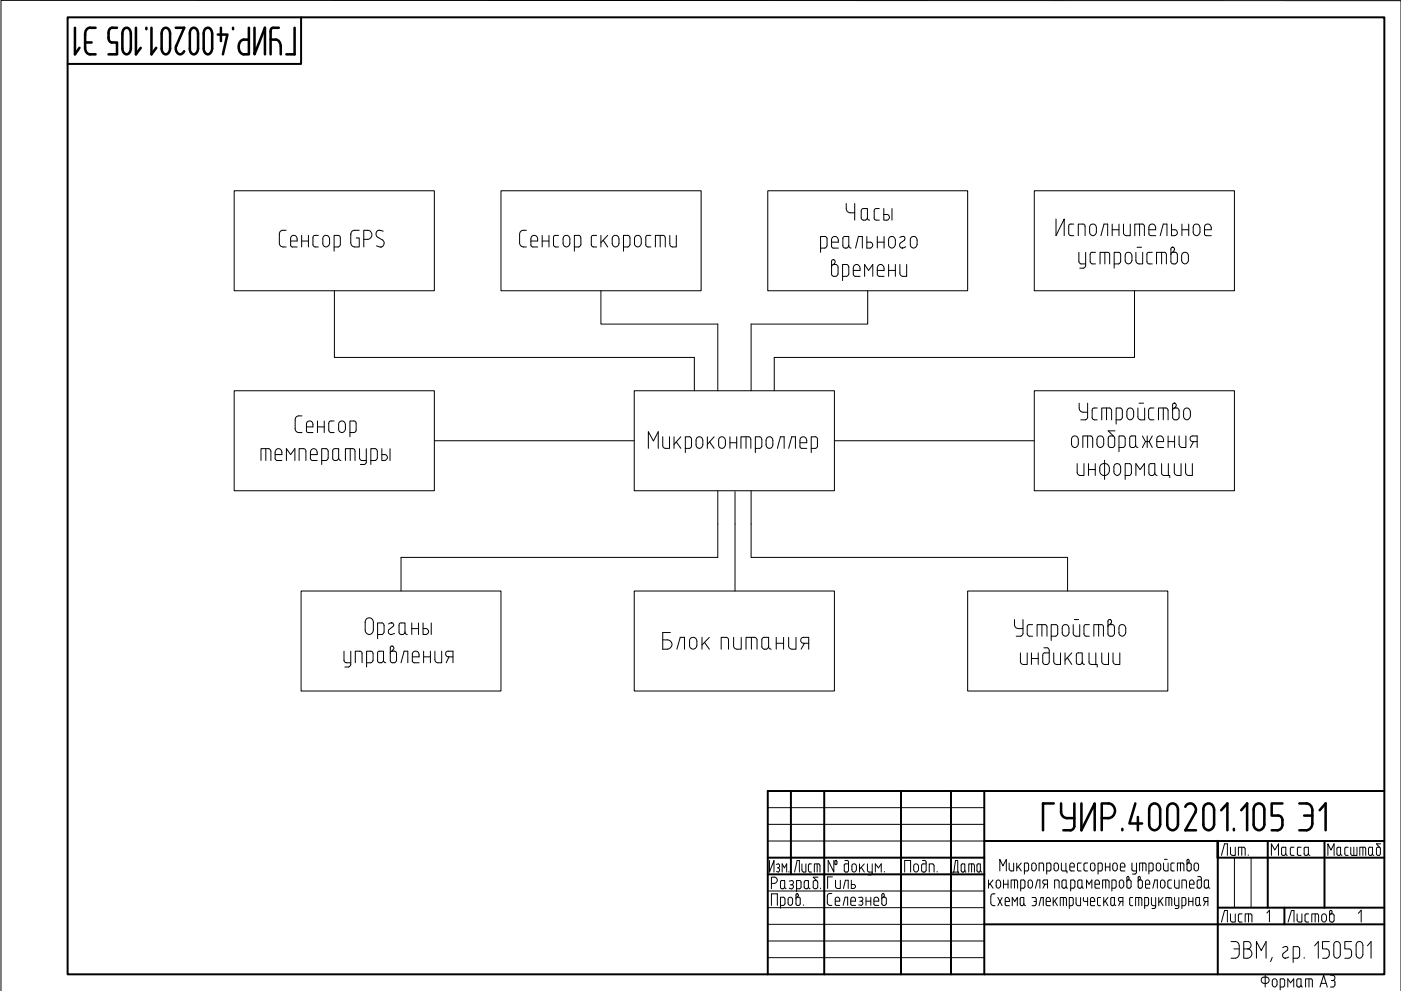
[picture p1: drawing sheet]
<svg xmlns="http://www.w3.org/2000/svg" width="420mm" height="297mm" viewBox="0 0 420 297" stroke-linecap="round" stroke-linejoin="round" font-family="sans-serif">
<g fill="none" stroke="#000" stroke-width=".3">
<path d="M70.2 57.2h60.1v30h-60.1zM150.2 57.2h60.1v30h-60.1zM230.3 57.2h59.9v30h-59.9zM310.2 57.2h60v30h-60zM85.8 69a1.63 1.63 0 0 0-1.9 .5l-.1 3.3a1.14 1.14 0 0 0 1.1 1.2h.9M87.2 72.2h1.9a1.12 1.12 0 0 0-.3-1.4 1.12 1.12 0 0 0-1.5 .2v2.8l.4 .2h1.4M90.5 72.2h2M90.5 70.6v3.4M92.5 70.6v3.4M95.5 70.6h-1a.63 .63 0 0 0-.6 .7v2.2l.4 .4 1.2 .1M97.2 70.7l.9-.1 .5 .4a2.28 2.28 0 0 1-.4 2.9 .99 .99 0 0 1-1.4-1v-1.6zM100.2 74h1.2l.4-.2 .3-.5v-2a.67 .67 0 0 0-.7-.7h-1.2v4.7"/>
<path d="M105.2 70.1v2.7a1.24 1.24 0 0 0 1.2 1.2h1.3v-2.7h-.9M107.7 69h-1.3a1.14 1.14 0 0 0-1.2 1.3M109.1 71.7h1.2a1.36 1.36 0 0 0 1.2-1.3 1.36 1.36 0 0 0-1.2-1.4h-1.2v5M112.9 73.7l1.2 .4M114.9 69.3l-1-.3a1.12 1.12 0 0 0-1.2 .8 1.12 1.12 0 0 0 .6 1.3l1.4 .8a1.15 1.15 0 0 1 .5 1.3 1.15 1.15 0 0 1-1.1 .8M157.9 69a1.52 1.52 0 0 0-2 .9l-.1 2.9a1.22 1.22 0 0 0 1.2 1.2h.9M159.2 72.2h2a1.14 1.14 0 0 0-.3-1.4 1.14 1.14 0 0 0-1.5 .2l-.2 2.6 .6 .4h1.4M162.6 72.2h2M162.6 70.6v3.4M164.6 70.6v3.4M167.5 70.6h-.8a.61 .61 0 0 0-.7 .7v2a.69 .69 0 0 0 .7 .7h.8M169.3 70.7l.9-.1 .5 .4 .2 1.9a1.02 1.02 0 0 1-1 1.1 1.02 1.02 0 0 1-1-1.1v-1.6z"/>
<path d="M172.3 74h1.2l.6-.5 .1-2.2-.4-.7h-1.5v4.7M178.9 70.6h-.9a.61 .61 0 0 0-.7 .7l.2 2.5 .5 .2h.9M180.2 70.6v3.4M180.9 72l1.3 2M182.2 70.6l-2 2.2M184 70.7l.9-.1 .5 .4 .2 1.9a1.02 1.02 0 0 1-1 1.1 1.02 1.02 0 0 1-1-1.1v-1.6zM187 74h1.3l.5-.5 .1-2.2-.4-.7h-1.5v4.7M190.7 70.7l.9-.1 .5 .4a2.28 2.28 0 0 1-.4 2.9 .98 .98 0 0 1-1.4-1v-1.6zM195.2 70.6h-.8a.59 .59 0 0 0-.7 .7v2a.67 .67 0 0 0 .7 .7h.8M196.6 74v-3.4l2.7 .1 .2 .6v2.7M198 70.6v3.4M200.9 70.6v2.4a.9 .9 0 0 0 .8 1h1.1v-3.4"/>
<path d="M246.1 74.4h1.3l.5-.5 .1-2.3-.4-.7h-1.5v4.7M249.4 72.6h2a1.15 1.15 0 0 0-.3-1.5 1.15 1.15 0 0 0-1.6 .2v2.8l.4 .3h1.5M249.7 79.4l.6-.5a.71 .71 0 0 0-.4-1.1h.1a.5 .5 0 0 0-.6 .6v3.9a1.03 1.03 0 0 0 1.1 .6 1.03 1.03 0 0 0 .8-.8v-2.1a1.04 1.04 0 0 0-.8-.8 1.04 1.04 0 0 0-1.1 .5v.3M252.9 71l1.7-.1v2.7a.9 .9 0 0 1-.9 .8 .9 .9 0 0 1-.9-.8zM253.8 61v1.9a1.26 1.26 0 0 0 1.2 .9h1.3M254.6 73.6l.1 .5 .5 .3M256.3 61v5M256.6 74.4l.8-3.5h1.2v3.5M258.5 62.7l1.6-.2v2.8a.97 .97 0 0 1-.9 .7 .97 .97 0 0 1-.9-.7v-2zM260 70.9v3.5h1a.9 .9 0 0 0 .7-.9 .9 .9 0 0 0-.7-.9h-1M260.1 65.3l.2 .5 .5 .2M263.1 72.6h2"/>
<path d="M263.1 70.9v3.5M263.7 62.5h-.9a.62 .62 0 0 0-.6 .8v2a.62 .62 0 0 0 .6 .7h.9M265 62.5v3.5h1a.85 .85 0 0 0 .7-.9 .85 .85 0 0 0-.7-.8h-1M265.1 70.9v3.5M266.5 79.3v3.5M266.9 71.1l.6-.2 .6 .2a2.5 2.5 0 0 1 .1 2.9 .96 .96 0 0 1-1.1 .2 .96 .96 0 0 1-.6-.9v-1.7zM267.5 62.5v3.5M268.5 79.3v3.5M269.9 71.2l.9-.4a.67 .67 0 0 1 .6 .5 .67 .67 0 0 1-.2 .7l-1.2 .8a.88 .88 0 0 0-.2 1 .88 .88 0 0 0 .8 .6l1.1-.5M269.9 79.3v2.5a.94 .94 0 0 0 .8 1h1.2v-3.5M273.4 71.1l.6-.2 .6 .2a2.51 2.51 0 0 1 .1 2.9 .96 .96 0 0 1-1.1 .2 .96 .96 0 0 1-.6-.9v-1.7zM316.7 65.6v5l2.5-5v5"/>
<path d="M322 67.2h-.8a.57 .57 0 0 0-.7 .6v2.3l.4 .5h1.1M323.4 70.6v-3.4h1.6l.4 .4v3M323.6 75.6v3l.6 .5h1.4M325.6 75.6l-.1 4.3-.6 .5h-1.1M327.2 67.3l.9-.1 .6 .7a2.33 2.33 0 0 1-.5 2.6 1.01 1.01 0 0 1-1.4-1v-1.6zM328.5 75.6h-.9a.59 .59 0 0 0-.7 .7l.1 2.3 .6 .5h.9M329.9 79.1v-3.5h2.2a.61 .61 0 0 1 .7 .7v2.8M330.2 70.6l.9-3.4h1.1v3.4M331.3 75.6v3.5M333.5 68.9h2.1M333.5 67.2v3.4M334.1 79.1h1.3l.6-.5 .1-2.3-.5-.7h-1.5v4.8"/>
<path d="M335.6 67.2v3.4M336.9 67.2v2.4a.93 .93 0 0 0 .9 1h1.2v-3.4M337.8 75.8l.7-.2 .5 .2a2.53 2.53 0 0 1 .1 2.9 .97 .97 0 0 1-1.1 .3 .97 .97 0 0 1-.6-1l.1-1.6zM340.3 70.6v-3.4l2.7 .1 .2 .5v2.8M340.7 75.6v2.5a1.02 1.02 0 0 0 .9 1h1.1v-3.5M341 74.1h1.3M341.8 67.2v3.4M344.6 68.9h2a1.14 1.14 0 0 0-.4-1.5 1.14 1.14 0 0 0-1.5 .2l-.1 2.6 .5 .4h1.5M345.6 75.6h-1a.57 .57 0 0 0-.6 .7v2.3l.3 .4 1.3 .1M346.8 79.1v-3.5l2.8 .2 .2 .5v2.8M347.9 70.6l1-3.4h1.1v3.4M348.4 75.6v3.5"/>
<path d="M351.3 67.2v3.4h1a.9 .9 0 0 0 .8-.8 .9 .9 0 0 0-.8-.9h-1M351.5 75.7l.6-.5a.71 .71 0 0 0-.4-1.1 .5 .5 0 0 0-.5 .6v3.9a1.03 1.03 0 0 0 1 .6 1.03 1.03 0 0 0 .9-.9v-2a1.02 1.02 0 0 0-1-.7 1.02 1.02 0 0 0-.9 .7M354.5 68.9h2M354.5 67.2v3.4M354.8 75.8l.6-.2a.96 .96 0 0 1 1 1.1v1.3a1.02 1.02 0 0 1-1 1.1 1.02 1.02 0 0 1-1-1.1v-1.6zM356.5 67.2v3.4M358.2 67.3l.7-.1 .5 .1a2.51 2.51 0 0 1 .1 3 .97 .97 0 0 1-1.1 .2 .97 .97 0 0 1-.6-1l.1-1.6zM361.2 68.9h2.1a1.15 1.15 0 0 0-.4-1.5 1.15 1.15 0 0 0-1.5 .2l-.1 2.7 .4 .3h1.6M100.3 87.2v19.9h107.9v10M180.2 87.2v9.9h35.1v20M252.7 82.8h1.2l.6-.5 .1-2.3-.5-.7h-1.4v4.8M255.9 81.1h2a1.14 1.14 0 0 0-.3-1.5 1.14 1.14 0 0 0-1.5 .1l-.2 .8 .1 2.1 .5 .2h1.4"/>
<path d="M259.3 82.8v-3.5l1.2 1.8 1.2-1.8v3.5M260.2 87.2v9.9h-34.9v20M263.1 81.1h2a1.14 1.14 0 0 0-.3-1.5 1.14 1.14 0 0 0-1.5 .1l-.2 .8 .1 2.1 .5 .2h1.4M266.5 81.1h2M340.2 87.2v19.9h-108v10M70.2 117.1h60.1v30h-60.1zM190.2 117.1h60v30h-60zM310.2 117.1h60v30h-60zM78.3 138v-3.5h2.3l.4 .2 .2 .5v2.8M79.7 134.5v3.5M82.5 136.3h2a1.17 1.17 0 0 0-.2-1.4 1.17 1.17 0 0 0-1.4-.2l-.3 .6-.1 2.3 .6 .4h1.4M85.9 138v-3.5l1.3 1.8 1.2-1.8v3.5"/>
<path d="M89.7 138v-3.5h1.6l.4 .4v3.1M90.6 124.7a1.63 1.63 0 0 0-1.9 .5l-.2 3.3a1.1 1.1 0 0 0 1.1 1.2h1M91.9 128h2v-.7a.98 .98 0 0 0-1-1.1 .98 .98 0 0 0-1 1.1l.1 2.2 1.9 .2M93.1 136.3h2a1.17 1.17 0 0 0-.2-1.4 1.17 1.17 0 0 0-1.4-.2l-.4 .6v2.3l.6 .4h1.4M95.2 128h2M95.2 126.2v3.5M96.5 138h1.2l.6-.5 .1-2.3-.4-.7h-1.5v4.7M97.2 126.2v3.5M99.9 134.7l1.7-.2v2.8a.9 .9 0 0 1-.9 .8 .9 .9 0 0 1-.9-.8zM100.2 126.2h-.9a.65 .65 0 0 0-.7 .7l.2 2.5 .5 .3h.9M101.6 137.3l.1 .5 .5 .2M101.9 126.4l1-.2 .4 .4a2.31 2.31 0 0 1-.4 3 .99 .99 0 0 1-1.3-1v-1.7z"/>
<path d="M103.6 138v-3.5h2.2l.5 .2 .2 .5v2.8M104.9 129.7h1.2l.5-.3 .2-.5v-2a.69 .69 0 0 0-.7-.7h-1.2v4.7M105 134.5v3.5M107.8 134.5l.1 3 .6 .5h1.4M109.9 134.5l-.1 4.3-.4 .4h-1.3M111.2 138h1.3l.6-.5 .1-2.3-.5-.7h-1.5v4.7M114.5 134.5v3.5h.9a.89 .89 0 0 0 .8-.9 .89 .89 0 0 0-.8-.8h-.9M117 134.5v3.5M130.3 132.1h59.9M194.4 134.4v-5l1.6 2.8 1.4-2.8v5M198.8 130.9v2.6a.86 .86 0 0 0 .8 .9h1.2v-3.5M202.1 130.9v3.5"/>
<path d="M202.8 132.4l1.4 2M204.2 130.9l-2.1 2.3M205.5 134.4h1.2l.6-.4 .1-2.3-.4-.7-1.5-.1v4.8M209.1 131.1l1-.1 .4 .4 .3 1.9a1.02 1.02 0 0 1-1 1.1 1.02 1.02 0 0 1-1.1-1.1l.1-1.6zM212.1 130.9v3.5M212.8 132.4l1.4 2M214.2 130.9l-2.1 2.3M215.9 131.1l.9-.1 .5 .4a2.3 2.3 0 0 1-.4 2.9 .98 .98 0 0 1-1.4-1v-1.6zM218.9 132.7h2M218.9 130.9v3.5M220.9 130.9v3.5M222.2 134.4v-3.5h2.3l.4 .2 .3 .6v2.7"/>
<path d="M223.7 130.9v3.5M226.5 134.4h1.3l.6-.4 .1-2.3-.5-.7-1.5-.1v4.8M230.2 131.1l.9-.1 .5 .4 .2 1.9a1.02 1.02 0 0 1-1 1.1 1.02 1.02 0 0 1-1.1-1.1l.1-1.6zM233.1 134.4l1-3.5h1.1v3.5M236.5 134.4l.9-3.5h1.1v3.5M239.9 132.7h2v-.7a1.02 1.02 0 0 0-1-1.1 1.02 1.02 0 0 0-1 1.1l.1 2.2 1.9 .2M243.3 134.4h1.2l.5-.2 .2-.5v-2a.69 .69 0 0 0-.7-.8h-1.2v4.8M250.2 132.1h60M321.7 130.8l1-.1 .6 .7a2.34 2.34 0 0 1-.6 2.6 1.01 1.01 0 0 1-1.3-1v-1.6zM323 139v2.5a.98 .98 0 0 0 .9 1h1.2v-3.5M323.6 120.8v1.5a1.24 1.24 0 0 0 1.2 1.3h1.4M324.7 134.1v-3.4l2.7 .1 .3 .6v2.7"/>
<path d="M326.2 120.8l-.1 4.5-.6 .5h-1.4M326.2 130.7v3.4M326.4 139v3.5M328.5 139v3.5M329.1 122.3h-.9a.63 .63 0 0 0-.7 .7v2.3l.4 .4 1.2 .1M329.4 130.8l.9-.1 .5 .4 .2 1.9a1.02 1.02 0 0 1-1 1.1 1.02 1.02 0 0 1-1-1.1v-1.6zM330.3 139.2a1.6 1.6 0 0 1 1.9 0 1.6 1.6 0 0 1 .5 1.9 1.44 1.44 0 0 1-1.4 1.4 1.44 1.44 0 0 1-1.5-1.4 1.9 1.9 0 0 1 .5-1.9zM330.4 125.8v-3.5h2.3l.4 .2 .3 .5v2.8M331.3 138v5.7M331.9 122.3v3.5M332.5 130.8l.5-.1 1.1 .1 .2 .6v2a1.02 1.02 0 0 1-.8 .8 1.02 1.02 0 0 1-1.1-.5v-2.3zM334.4 129.1h-2l1.6 1.7"/>
<path d="M334.4 139.2l1-.2 .5 .4 .2 1.9a1.03 1.03 0 0 1-1 1.2 1.03 1.03 0 0 1-1-1.2v-1.6zM334.7 125.8h1.2l.6-.5 .1-2.3-.4-.7h-1.5v4.8M335.6 134.1h1.2l.4-.2 .2-.5v-2a.69 .69 0 0 0-.6-.7h-1.2v4.7M338.3 122.5l.7-.2 .5 .2a2.72 2.72 0 0 1 .3 2.8 .98 .98 0 0 1-1.2 .4 .98 .98 0 0 1-.7-1 2.18 2.18 0 0 1 .4-2.2zM339 130.8l1.6-.1v2.7a.9 .9 0 0 1-.9 .8 .9 .9 0 0 1-.9-.8zM340.6 133.4l.2 .5 .4 .2M341.2 122.3v2.5a.93 .93 0 0 0 .9 1h1.2v-3.5M341.6 120.8h1.3M342.6 130.7l.9 1.7M343.5 132.4h1.1M343.5 132.4l-.9 1.7M344 130.7v3.4"/>
<path d="M344.6 132.4l1 1.7M344.7 139.2l1.6-.2v2.8a.9 .9 0 0 1-.9 .7 .9 .9 0 0 1-.8-.7zM345.6 130.7l-1 1.7M346.1 122.3h-1a.68 .68 0 0 0-.6 .7v2.3l.6 .5h1M346.9 132.4h2.1a1.15 1.15 0 0 0-.4-1.5 1.15 1.15 0 0 0-1.5 .2l-.1 2.7 .4 .3h1.6M347.4 125.8v-3.5h2.2l.5 .2 .2 .5v2.8M348.4 139v3l.6 .5h1.8v.7M348.9 122.3v3.5M350.3 130.7v3.4M350.3 132.4h2M350.4 139v3.5M352 122.5l.6-.6a.71 .71 0 0 0-.4-1.1l-.4 .2-.1 .4v3.9a1.02 1.02 0 0 0 1 .6 1.02 1.02 0 0 0 .9-.8v-2.1a1.04 1.04 0 0 0-.8-.8 1.04 1.04 0 0 0-1.1 .5v.3"/>
<path d="M352.2 139v2.5a.99 .99 0 0 0 .9 1h1.1v-3.5M352.3 130.7v3.4M353.6 130.7v2.4a.99 .99 0 0 0 .9 1h1.1v-3.4M355.3 122.5l.7-.2 .5 .2a2.57 2.57 0 0 1 .2 2.8 .97 .97 0 0 1-1.1 .4 .97 .97 0 0 1-.6-1 2.18 2.18 0 0 1 .3-2.2zM355.6 139v2.5a.97 .97 0 0 0 .8 1h1.2v-3.5M357.9 132.4l-.9 1.7M359 132.4h-1.3a.85 .85 0 0 1-.8-.9 .85 .85 0 0 1 .8-.8h1.3v3.4M215.3 147.1v20h-95v10.1M220.4 147.3v29.9M225.3 147.1v20h94.9v10.1M326.4 140.7h2.1M337.4 142.5h1.3l.5-.5 .1-2.3-.4-.7h-1.5v4.7"/>
<path d="M340.7 142.5v-3.5l1.2 1.7 1.3-1.7v3.5M346.3 141.8l.2 .4 .5 .3M90.3 177.2h59.9v29.9h-59.9zM190.2 177.2h60v29.9h-60zM290.2 177.2h60v29.9h-60zM103.2 195.2v3l.6 .5h1.4M105.2 195.2l-.1 4.2-.6 .5h-1.1M106.6 198.7v-3.5h1.6l.3 .4 .1 3.1M109.9 198.7h1.3l.6-.5 .1-2.3-.5-.7h-1.5v4.7M110 185.4a1.23 1.23 0 0 1 1.4-.1 1.23 1.23 0 0 1 .6 1.2v2.3a1.23 1.23 0 0 1-1.3 1.4 1.23 1.23 0 0 1-1.2-1.4l.1-2.7zM113.2 190.2h1.3l.6-.5 .1-2.2-.5-.8h-1.5v4.8M113.4 195.3l1.6-.1v2.7a.9 .9 0 0 1-.9 .8 .9 .9 0 0 1-.9-.8z"/>
<path d="M115 197.9l.2 .5 .5 .3M116.5 187.1l1-.4a.64 .64 0 0 1 .5 .4 .64 .64 0 0 1-.2 .7l-1.1 .9a.88 .88 0 0 0-.2 .9 .88 .88 0 0 0 .8 .6l1-.3M117.4 195.3l.5-.5a.61 .61 0 0 0 .1-.9 .61 .61 0 0 0-.8-.1l-.1 4.1a.94 .94 0 0 0 .9 .8 .94 .94 0 0 0 .9-.8v-2a.97 .97 0 0 0-.9-.7 .97 .97 0 0 0-.9 .7M119.8 186.9l1.7-.2v2.7a.9 .9 0 0 1-.9 .8 .9 .9 0 0 1-.9-.8zM120.3 198.7l.9-3.5h1.1v3.5M121.5 189.4l.1 .5 .5 .3M123.5 188.4h2M123.5 186.7v3.5M123.7 196.9h2a1.14 1.14 0 0 0-.4-1.5 1.14 1.14 0 0 0-1.5 .2l-.1 2.7 .5 .4h1.5M125.5 186.7v3.5M126.9 186.7v3.5h.8a.89 .89 0 0 0 .9-.9 .89 .89 0 0 0-.9-.9h-.8M127 196.9h2.1"/>
<path d="M127 195.2v3.5M129.1 195.2v3.5M129.3 186.7v3.5M130.4 195.2v2.4a.93 .93 0 0 0 .9 1.1h1.2v-3.5M134.7 196.9l-.9 1.8M135.8 196.9h-1.3a.85 .85 0 0 1-.9-.9 .85 .85 0 0 1 .9-.8h1.3v3.5M201 189.6h-2.2v5h1.3a1.4 1.4 0 0 0 1.4-1.4 1.4 1.4 0 0 0-1.4-1.4h-1.3M203 194.6l1-3.6h1.3v3.6M207.2 191.2l.7-.2 .6 .2a2.56 2.56 0 0 1 .3 2.9 1.07 1.07 0 0 1-1.3 .4 1.07 1.07 0 0 1-.7-1.1 2.06 2.06 0 0 1 .4-2.2zM210.5 191v3.6M211.3 192.6l1.4 2M212.7 191l-2.2 2.3"/>
<path d="M216.3 194.6v-3.6h1.4a.75 .75 0 0 1 .8 .8v2.8M220 191v2.6a1.05 1.05 0 0 0 1 1h1.3v-3.6M223.7 194.6v-3.6h2.6l.5 .2 .2 .6v2.8M225.3 191v3.6M228.7 191.2l1.8-.2v2.8a1.05 1.05 0 0 1-1 .8 1.05 1.05 0 0 1-1-.8v-2zM230.5 193.8l.2 .5 .6 .3M232.8 192.8h2.2M232.8 191v3.6M235 191v3.6M236.5 191v2.6a1.03 1.03 0 0 0 1 1h1.2v-3.6M241.3 192.8l-1.1 1.8M242.5 192.8h-1.5a.89 .89 0 0 1-.8-.9 .89 .89 0 0 1 .8-.9h1.5v3.6"/>
<path d="M304.2 185.7l.1 1.9a1.21 1.21 0 0 0 1.1 .8h1.4M306 195.7v2.4a.9 .9 0 0 0 .9 1.1h1.2v-3.5M306.8 185.7l-.1 4.5-.6 .5h-1.3M309.3 197.4h2.1M309.3 195.7v3.5M309.7 187.2h-1a.6 .6 0 0 0-.6 .7v2.3l.6 .5h1M311 190.7v-3.5l2.7 .2 .3 .5v2.8M311.4 195.7v3.5M312.5 187.2v3.5M313.1 194.2h1.1l.4 .4 .1 3.8a1.02 1.02 0 0 1-.9 .8 1.02 1.02 0 0 1-1-.5l-.1-2.2a.64 .64 0 0 1 .7-.8h1.3M315.3 190.7h1.2l.6-.5 .1-2.3-.4-.7h-1.5v4.8M316 195.7v2.4a.92 .92 0 0 0 .9 1.1h1.2v-3.5"/>
<path d="M318.9 187.4l.7-.2 .5 .2a2.57 2.57 0 0 1 .2 2.9 .97 .97 0 0 1-1.2 .3 .97 .97 0 0 1-.5-1v-1.7zM319.4 195.7v3.5M320.1 197.1l1.3 2.1M321.4 195.7l-2 2.2M321.9 187.2v2.5a.91 .91 0 0 0 .8 1h1.1v-3.5M322.2 185.7h1.3M322.9 195.9l1.7-.2v2.7a.9 .9 0 0 1-.9 .8 .9 .9 0 0 1-.9-.8zM324.6 198.4a.68 .68 0 0 0 .6 .8M326.6 195.7v2.7a.68 .68 0 0 0 .7 .8h1.8v.7M326.7 187.2h-.9a.58 .58 0 0 0-.7 .7v2.3l.7 .5h.9M328 190.7v-3.5l2.7 .2 .2 .5v2.8M328.6 195.7v3.5"/>
<path d="M329.5 187.2v3.5M330.4 195.7v2.4a.93 .93 0 0 0 .9 1.1h1.1v-3.5M332.6 187.3l.6-.5a.71 .71 0 0 0-.4-1.1l-.5 .3v4.2a1.03 1.03 0 0 0 1.1 .5 1.03 1.03 0 0 0 .8-.8v-2a1.02 1.02 0 0 0-1-.7 1.02 1.02 0 0 0-.9 .7M333.8 195.7v2.4a.91 .91 0 0 0 .8 1.1h1.2v-3.5M335.9 187.4l.7-.2 .5 .2a2.45 2.45 0 0 1 .1 2.9 .96 .96 0 0 1-1.1 .3 .96 .96 0 0 1-.5-1v-1.7zM230.3 242.1h64.9M230.3 247.1h64.9M230.3 252.1h64.9M370.2 257.1v15M375.2 257.1v15M230.3 267.1h64.9M230.3 272.1h64.9"/>
<path d="M230.3 277.1h64.9M379.9 273.7l.8-.9v3.5M407.4 273.8l.8-1v3.6M.3 297v-296.9l419.9 .1v296.8M230.3 282.1h64.9M230.3 287h64.9M378.5 293.1l1.3-.2a.94 .94 0 0 1 .8 .9 .94 .94 0 0 1-.8 1h-.7a.98 .98 0 0 1-.8-.7 .98 .98 0 0 1 .2-1zM379.4 292.3v3.6M381.7 293.6l.8-.2a1.5 1.5 0 0 1-.2 2.5 .81 .81 0 0 1-.7-.9zM383.9 295.9h.9l.5-.6v-1.4l-.3-.5h-1.1v3.3M386.2 295.9v-2.5l.9 1.2 .9-1.2v2.5M389.1 293.4h1.1v1.9l-.5 .6-.8-.3z"/>
<path d="M390.2 295.3l.4 .6M391.5 295.9v-2.5h1.6l.4 .2 .1 2.3M392.6 293.4v2.5M395.9 295.9l1.1-3.6 1.1 3.6M396.2 294.8h1.4M399 292.3h.7a.82 .82 0 0 1 .6 .8 .82 .82 0 0 1-.6 .8M399.2 293.9l.9 .1 .2 1.2-.3 .6-1 .1"/>
</g>
<g fill="none" stroke="#000" stroke-width=".59">
<path d="M20.3 5.2h394.9v286.8h-394.9zM90.3 5.2v14h-70M237.2 237.1v25M247.2 237.1v54.9M270.2 237.1v54.9M285.2 237.1v54.9M295.2 237.1v54.9M415.2 237.1h-184.9v54.9M230.3 257.1h64.9M295.2 252.1h120M365.2 257.1h50M365.2 252.1v39.9"/>
<path d="M380.2 252.1v20M397.2 252.1v20M230.3 262.1h64.9M295.2 277.1h120M365.2 272.1h50M385.2 272.1v5"/>
</g>
<g fill="none" stroke="#000" stroke-width=".76">
<path d="M22.5 8.3v8l1.3-2M25.5 12.7h2M28.7 8.3h-1.7a1.71 1.71 0 0 0-1.5 2.1l.2 4.9a1.44 1.44 0 0 0 1.3 1h1.7M35.1 8.3h-1.4a1.26 1.26 0 0 0-1.1 1.6 2.57 2.57 0 0 0 .6 2.7l1.9 .1v3.6h-2.5M37.2 8.6a1.17 1.17 0 0 1 1.3-.2 1.17 1.17 0 0 1 .7 1.1v5a1.32 1.32 0 0 1-.5 1.4 1.32 1.32 0 0 1-1.5 0l-.5-1.4v-4.4zM40.8 8.3v8l1.4-2M43.9 8.3v.4M45.4 8.3v8l1.5-2M49 8.6a1.17 1.17 0 0 1 1.2-.2 1.17 1.17 0 0 1 .7 1.1l.1 5a1.33 1.33 0 0 1-.5 1.4 1.33 1.33 0 0 1-1.5 0l-.5-1.4v-4.4zM52.7 8.3h2.5l-2.3 5.4a1.67 1.67 0 0 0 1.5 2.5l.8-.8M57.4 8.6a1.16 1.16 0 0 1 1.2-.2 1.16 1.16 0 0 1 .7 1.1l.1 5a1.32 1.32 0 0 1-.5 1.4 1.32 1.32 0 0 1-1.5 0l-.5-1.4 .1-5zM61.6 8.6a1.17 1.17 0 0 1 1.3-.2 1.17 1.17 0 0 1 .6 1.1l.1 5a1.34 1.34 0 0 1-.5 1.4 1.34 1.34 0 0 1-1.5 0l-.5-1.4v-4.4z"/>
<path d="M65.3 10.4h2.9l-1.4 5.9M66.3 8.3v4M69.9 8.3v.4M74.6 8.3v8h-1.5a2.35 2.35 0 0 1-1.5-2.2 2.35 2.35 0 0 1 1.5-2.2h1.5M76.3 8.3v8l3.2-8v8M81.2 11.9h1.6a1.87 1.87 0 0 1 1.4 2v2.4M83.6 8.3l-2 .1-.3 .4-.1 7.5M88.3 8.3v8h-2.4M316 240.8h-3.2v8.1M318.2 240.8v2.5a1.84 1.84 0 0 0 1.8 1.9h2.2M322.2 240.8l-.1 7.2-.4 .6-.6 .3h-2.2M324.3 240.8v8.1l4-8.1v8.1"/>
<path d="M330.4 245.2h2a2.22 2.22 0 0 0 2-2.2 2.22 2.22 0 0 0-2-2.2h-2v8.1M336.6 248.4v.5M340.5 240.8l-1.8 6h3.8M341.2 244.9v4M345.1 241.3a1.65 1.65 0 0 1 1.9-.3 1.65 1.65 0 0 1 .9 1.7v4.4a1.66 1.66 0 0 1-1.6 1.8 1.66 1.66 0 0 1-1.7-1.8v-4.4zM350.5 241.3a1.61 1.61 0 0 1 1.9-.3 1.61 1.61 0 0 1 .9 1.7v4.4a1.62 1.62 0 0 1-1.6 1.8 1.62 1.62 0 0 1-1.6-1.8v-4.4zM355.5 241.8a1.72 1.72 0 0 1 2.3-.7 1.72 1.72 0 0 1 .7 2.3l-3 5.5h3.2M361.3 241.3a1.63 1.63 0 0 1 1.9-.3 1.63 1.63 0 0 1 .9 1.7v4.4a1.62 1.62 0 0 1-1.6 1.8 1.62 1.62 0 0 1-1.6-1.8v-4.9zM365.2 252.1v5M366.2 242.9l1.9-2.1v8.1M370 248.4v.5M372.2 242.9l1.8-2.1v8.1"/>
<path d="M376.4 241.3a1.6 1.6 0 0 1 1.9-.3 1.6 1.6 0 0 1 .9 1.7v4.4a1.62 1.62 0 0 1-1.6 1.8 1.62 1.62 0 0 1-1.6-1.8v-4.4zM384.6 240.8h-3.2v3.7h1.9a1.27 1.27 0 0 1 1.3 1.3 2.66 2.66 0 0 1-.6 2.7l-.8 .4h-1.8M389.7 240.8h2.1a1.91 1.91 0 0 1 1.8 2.1v3.9a1.99 1.99 0 0 1-1.8 2.1h-2.1M391.1 244.5h2.5M395.8 242.9l1.8-2.1v8.1"/>
</g>
<g fill="none" stroke="#000" stroke-width=".3">
<path d="M230.8 257.9v3.5l1.3-3.5v3.5M232.8 259.1l.6-.2a.63 .63 0 0 1 .4 .6 .63 .63 0 0 1-.4 .6M240.5 258.9v2l.5 .5h.7v-2.5M243.4 258.9l-.8 .1-.2 .4 .1 1.7 .4 .3h.5M245.1 258.9v2.5M250.1 257.9v3.5l-1.7-3.5v3.5M250.4 258l.3-.1 .3 .3v.7l-.3 .3-.3-.3zM253.4 257.9h.8l.3 .5v2.5l-.3 .4-.6 .1-.4-.3v-1.9l.2-.2 1.1-.1M255.6 259.1l.6-.2 .4 .2 .2 1.5a.68 .68 0 0 1-.6 .8 .68 .68 0 0 1-.7-.8zM257.8 258.9v2.5M258.3 260l.9 1.4M259.2 258.9l-1.4 1.6"/>
<path d="M260.1 258.9l.1 2.2 .4 .3h1M261.6 258.9l-.1 3.1-.3 .2h-.9M274.2 259.1l.8-.1 .4 .4a1.69 1.69 0 0 1-.2 1.7 .68 .68 0 0 1-.8 .2 .68 .68 0 0 1-.4-.7zM276.6 257.9h.9l.2 .5v2.5l-.5 .5a.62 .62 0 0 1-.8-.5v-1.7l.2-.2 1.1-.1M288.4 259l.9-.1v2l-.4 .5-.6-.3-.1-1.7zM291.4 258.9v2.5M293.2 259l.8-.1v2l-.3 .5-.7-.3zM302.6 258.7l.1 1.9 .6 .5h.7v-2.4M304.9 258.7v2.4M305.4 259.7l.9 1.4M306.3 258.7l-1.4 1.5M309.6 258.9l.7-.2 .4 .4a1.55 1.55 0 0 1-.4 1.9l-.2 .1a.64 .64 0 0 1-.7-.8z"/>
<path d="M316.2 258.9l.8-.2 .4 .4a1.57 1.57 0 0 1-.4 1.9l-.2 .1a.65 .65 0 0 1-.7-.8zM318.3 258.7l.1 2.1 .4 .3h1.2v.5M319.7 258.7v2.4M320.8 259.9h1.4a.75 .75 0 0 0-.4-1.2 .75 .75 0 0 0-1 .7l.1 1.4 .4 .3h.9M324.2 258.7h-.9l-.2 .5 .1 1.6 .4 .3h.6M326.2 258.7h-.9l-.2 .5v1.6l1.1 .3M327.2 258.9l.5-.2a.66 .66 0 0 1 .7 .7v.9a.68 .68 0 0 1-.7 .8 .68 .68 0 0 1-.7-.8zM331.5 259.9h1.4M331.5 258.7v2.4M332.9 258.7v2.4M333.9 258.9l.5-.2a.65 .65 0 0 1 .7 .7v.9a.68 .68 0 0 1-.7 .8 .68 .68 0 0 1-.7-.8zM336 259.9h1.4a.76 .76 0 0 0-.3-1.1 .76 .76 0 0 0-1.1 .3 2.07 2.07 0 0 0 .2 1.9l1.2 .1"/>
<path d="M339.5 258.7v2.1l.4 .3h.9M340.8 258.7v2.8l-.4 .5h-.8M342.7 258.7v2.4M346.9 258.9l.5-.2a.67 .67 0 0 1 .7 .7v.9a.68 .68 0 0 1-.7 .8 .68 .68 0 0 1-.6-.8zM349 258.7v1.9l.5 .5h.8v-2.4M349.2 257.6h.9M352.2 258.7h-.9l-.1 .5v1.6l1 .3M354 258.7v2.4M356.2 258.8l.5-.7-.4-.5-.3 .2v3l.4 .3a.65 .65 0 0 0 .9-.6l-.2-1.6-1-.2-.1 .5M358.3 258.9l.5-.2a.66 .66 0 0 1 .7 .7v.9a.68 .68 0 0 1-.7 .8 .68 .68 0 0 1-.7-.8zM366.3 256.4l.9-3.5h.9v3.5M369 253.9v2.1l.6 .4h.9v-2.5"/>
<path d="M371.4 256.4v-2.5h1.5l.4 .3 .1 2.2M372.4 253.9v2.5M374.4 256.2v.2M381.3 256.4v-3.5l1 1.9 1.1-1.9v3.5M384.5 254l1.1-.1v2l-.5 .5-.7-.3zM385.6 255.9l.4 .5M388.1 253.9l-.9 .1-.2 .5v1.6l.5 .3h.6M390.2 253.9l-1 .1-.1 .5v1.6l.4 .3h.7M391.3 254l1.1-.1v2l-.5 .5-.8-.3zM392.4 255.9l.4 .5M398.2 256.4v-3.5l1 1.9 .9-1.9v3.5M401.1 254l.9-.1v2l-.4 .5-.6-.3z"/>
<path d="M402 255.9l.5 .5M404.3 253.9l-.8 .1-.2 .5v1.6l.4 .3h.6M405.1 253.9v2l.4 .5h1.5v-2.5M406 253.9v2.5M407.8 256.4v-2.5h1.4l.3 .3 .1 2.2M408.7 253.9v2.5M410.6 254l1-.1v2l-.4 .5-.7-.3-.1-1.6zM411.6 255.9l.4 .5M413 254l.6-.1 .3 .3 .1 1.7-.4 .5-.8-.3v-1.6zM414.1 252.9h-1.3l1 1.1M231.4 264.8h.8a.93 .93 0 0 0 .9-1 .93 .93 0 0 0-.9-.9h-.8v3.5M231.4 271.4v-3.5h1.7v3.5"/>
<path d="M233.1 260.1h.3M233.4 260.1l.2 .1a.72 .72 0 0 1-.2 1.2l-.5-.2M234.1 271.4h.8l.5-.5v-1.5l-.3-.4-1-.1v3.3M234.2 264l1.1-.1v2l-.5 .5-.7-.3zM234.6 261.4v-2.5l.6 1.2 .7-1.2v2.5M235.3 265.9l.5 .5M236.5 269.1l.5-.2 .5 .2 .2 1.5a.68 .68 0 0 1-.7 .8 .68 .68 0 0 1-.7-.8zM236.6 261.2v.2M236.7 264.1l.7-.2a.65 .65 0 0 1 .6 .7 .65 .65 0 0 1-.6 .6M236.7 266.2l.7 .3M237 265.2h.4M237.4 265.2l.4 .1 .2 .5-.6 .6"/>
<path d="M238.3 261.4l.8-3.5h.6v3.5M238.9 266.4h.9l.4-.3v-1.7l-.2-.4-1.1-.1v3.3M238.9 269l.6-.6-.5-.5-.3 .2v3l.4 .3 .7-.1 .2-.4-.1-1.7-.3-.3-.7 .1-.2 .4M241 271.2v.2M241.4 264l1-.1v2l-.4 .5a.64 .64 0 0 1-.8-.5v-1.5zM242.4 265.9l.6 .5M244.1 264l.3-.1a.61 .61 0 0 1 .8 .5v1.5l-.5 .5a.62 .62 0 0 1-.8-.5v-1.5zM244.2 261.4v-2.5h1.3l.3 .3 .1 2.2M245.3 262.9h-1.4l1.1 1.1M246.1 266.2v.2M249.5 267.8h-.6a.76 .76 0 0 0-.8 1v1.7a.84 .84 0 0 0 .8 .9h.6M249.6 262.8h-1.4v3.5"/>
<path d="M250.5 270.1h1.3a.77 .77 0 0 0-.2-1.1 .77 .77 0 0 0-1.1 .4v1.7l.3 .3h1M250.6 263.8v2.1l.6 .4h.8v-2.5M252.9 271.4l.5-2.5h.8v2.5M252.9 266.3l.6-2.5h.9v2.5M255.1 270.1h1.5a.78 .78 0 0 0-.5-1.1 .78 .78 0 0 0-1 .7l.1 1.4 .4 .3h1M255.3 263.8v2.5h.7a.59 .59 0 0 0 .6-.6 .59 .59 0 0 0-.6-.6h-.7M257.5 269h1a.63 .63 0 0 1 .3 .6 .63 .63 0 0 1-.5 .5M257.9 270.1h.4M258.3 270.1a.65 .65 0 0 1 .5 .6 .65 .65 0 0 1-.5 .7l-.8-.2M259.7 270.1h1.5M259.7 268.9v2.5M261.2 268.9v2.5"/>
<path d="M262.1 270.1h1.4a.78 .78 0 0 0-.4-1.1 .78 .78 0 0 0-1 .7v1.4l.4 .3h1M262.5 261.4v-2.5l.9 1.2 .9-1.2v2.5M264.7 269l.5-.7-.4-.5-.3 .3v2.7a.68 .68 0 0 0 .6 .6 .68 .68 0 0 0 .7-.6v-1.4l-.3-.4h-.8l-.2 .4M265.2 261.2v.2M271.3 261.4v-3.5h1.8v3.5M278.7 261.4v-2.5h.9l.4 .3 .1 2.2M281.1 261.2v.2M285.8 261.7v-.3h1.7v.3M286 261.4l.6-3.5h.6v3.5M289.3 260.9l.4 .5M290.5 261.4v-2.5h1.3l.3 .3 .1 2.2M294 260.9l.4 .5"/>
<path d="M296.5 263.8v2.4M296.9 264.9l.9 1.3M297.8 263.8l-1.3 1.6M298.4 267.9a.92 .92 0 0 0-1.3 .9v1.7a.96 .96 0 0 0 1.3 1M298.9 264l.2-.2a.72 .72 0 0 1 1 .8v.9a.68 .68 0 0 1-.7 .7 .68 .68 0 0 1-.7-.7zM299.3 269l1.2 2.5M299.8 261.1v-3.5l1 1.9 1-1.9v3.5M300.5 269l-1.2 2.5M300.9 265h1.4M300.9 263.8v2.4M301.5 270.2h1.2v-.4a.65 .65 0 0 0-.6-.8 .65 .65 0 0 0-.6 .8l.1 1.6 1.1 .1M302.3 263.8v2.4"/>
<path d="M303.2 266.2v-2.4h1.6l.3 .2 .1 2.2M303.6 271.5v-2.5l.7 1.2 .8-1.2v2.5M304.2 263.8v2.4M306.1 266.2h.9l.3-.3 .1-1.6-.3-.5h-1v3.3M306.1 269h.9v2.1a.54 .54 0 0 1-.7 .4 .54 .54 0 0 1-.4-.6zM307 270.9l.6 .6M307.2 261.1h.9l.3-.3 .1-1.6-.3-.5h-1v3.3M308.5 264l.2-.2a.73 .73 0 0 1 1 .8v.9a.68 .68 0 0 1-.7 .7 .68 .68 0 0 1-.7-.7zM309.5 269h1l.3 .5-.1 1.6-.4 .4h-.8M310.1 270.2h.7M310.5 266.2l.6-2.4h.8v2.4M311.6 261.1v-2.4h1.1l.2 .2 .1 2.2"/>
<path d="M311.6 271.5l.6-2.5h.7v2.5M313.4 265l-.6 1.2M313.7 270.2h1.3v-.4a.65 .65 0 0 0-.6-.8 .65 .65 0 0 0-.7 .8l.2 1.6 1.1 .1M313.9 261.1h.8l.4-.3 .1-1.6-.3-.5h-1v3.3M314.2 265h-1a.65 .65 0 0 1-.5-.6 .65 .65 0 0 1 .5-.6h1v2.4M315.8 269v2.5M316.3 266.2v-2.4h.9l.3 .2 .1 2.2M316.3 270l.8 1.5M317.1 269l-1.3 1.5M318 271.5v-2.5h1.4l.3 .2 .1 2.3M318.7 263.8h1v1.9l-.5 .5-.5-.1-.2-.4v-1.4zM318.9 269v2.5"/>
<path d="M319.7 265.7l.5 .5M320.7 271.5h.7l.4-.4 .1-1.6-.3-.5h-.9v3.3M321.1 266.2l1-.1 .3-.4v-1.4l-.3-.5h-1v3.3M322.7 269v2l.6 .5h.8v-2.5M323.5 263.8h1v1.9l-.5 .5-.5-.1-.3-.4v-1.4zM324.5 265.7l.4 .5M324.9 269l.2 1.1 1.1 .1M325.8 266.2v-2.4l.8 1.2 .8-1.2v2.4M326.2 269v2.5M327 270.2h1.3v-.4a.65 .65 0 0 0-.6-.8 .65 .65 0 0 0-.7 .8l.1 1.6 1.2 .1M328.4 265h1.3v-.4a.69 .69 0 0 0-.6-.8 .69 .69 0 0 0-.7 .8l.1 1.5 1.2 .1M329.3 261.1h.9l.3-.3 .1-1.6-.3-.5h-1v3.3"/>
<path d="M330.1 269h-.8l-.2 .5 .1 1.6 .4 .4h.5M330.7 266.2v-2.4h1.4l.4 .2 .1 2.2M331 269v2.5M331.4 270l.9 1.5M331.6 263.8v2.4M332.3 269l-1.3 1.5M333.3 269h.9l-.1 2.1a.53 .53 0 0 1-.6 .4 .53 .53 0 0 1-.4-.6zM333.5 266.2h.8l.4-.3v-1.6l-.2-.5h-1v3.3M334.2 270.9l.4 .6M335.8 264l.3-.2a.71 .71 0 0 1 .9 .8v.9a.68 .68 0 0 1-.7 .7 .68 .68 0 0 1-.6-.7zM336.1 270.2l-.6 1.3M336.8 270.2h-.9a.6 .6 0 0 1-.5-.6 .6 .6 0 0 1 .5-.6h.9v2.5"/>
<path d="M338.1 263.8l.5-.5-.3-.6-.3 .2v3l.8 .3 .4-.5-.1-1.7-.3-.2h-.7l-.2 .5M339.7 269h-.7l-.2 .5v1.6l.4 .4h.5M340.6 271.5v-2.5h1.4l.4 .2v2.3M341.5 263.8l.5-.5-.3-.6-.4 .2 .1 3 .8 .3 .4-.5-.1-1.7-.3-.2h-.7l-.2 .5M341.5 269v2.5M341.8 261.1v-2.4h1.6l.2 .2 .1 2.2M343.3 271.5h.7l.4-.4 .1-1.6-.3-.5h-.9v3.3M343.5 265h1.3v-.4a.66 .66 0 0 0-.6-.8 .66 .66 0 0 0-.7 .8v1.4l.4 .2h.9M344.6 261.1h.8l.4-.3v-1.6l-.2-.5h-1v3.3M345.3 269l.1 2.1 .3 .4h.9M345.7 266.2l.6-2.4h.8v2.4M346.6 269l-.1 3-.3 .3h-.7"/>
<path d="M347.5 269v2.5M347.9 270l.9 1.5M348.2 264l.2-.2a.72 .72 0 0 1 1 .8v.9a.68 .68 0 0 1-.7 .7 .68 .68 0 0 1-.7-.7zM348.8 269l-1.3 1.5M349.6 271.5v-2.5h1.4l.3 .2 .1 2.3M350.6 269v2.5M351.3 263.8h-.8l-.3 .5 .1 1.6 .4 .3h.6M352.3 263.8v2l.5 .4h.8v-2.4M352.3 269v2.1l.4 .4h.8M353.1 261.1v-2.4h1.7l.2 .2v2.2M353.5 269v3l-.4 .3h-.7M354.5 266.2v-2.4h.9l.3 .2 .1 2.2"/>
<path d="M354.5 271.5h.7l.3-.4 .1-1.6-.2-.5h-.9v3.3M356.5 270.2h1.3M356.5 269v2.5M356.7 265h1.4v-.4a.69 .69 0 0 0-.7-.8 .69 .69 0 0 0-.7 .8l.2 1.5 1.2 .1M357.8 269v2.5M358.8 269h.9l-.1 2.1a.54 .54 0 0 1-.6 .4 .54 .54 0 0 1-.4-.6zM359.2 262.7l.8 .1 .3 .5v2.4l-.5 .5-.6-.1-.2-2.1 .5-.2h.8M359.7 270.9l.4 .6M361.4 263.8h1v1.9l-.5 .5-.5-.1-.3-.4v-1.4zM361.6 270.2l-.6 1.3M362.2 270.2h-.8a.63 .63 0 0 1-.4-.6 .63 .63 0 0 1 .4-.6h.8v2.5M362.4 265.7l.4 .5"/>
<path d="M366.3 276.4l.9-3.5h.9v3.5M369 273.9v2l.6 .5h.9v-2.5M372.5 273.9l-.9 .1-.2 .4v1.7l.4 .3h.7M373.4 276.4v-2.5h1.6l.4 .3 .1 2.2M374.4 273.9v2.5M386.3 276.4l1-3.5h.8v3.5M389 273.9v2l.6 .5h.8v-2.5M392.5 273.9l-.9 .1-.2 .4v1.7l.5 .3h.6M393.4 276.4v-2.5h1.6l.4 .3v2.2M394.4 273.9v2.5M396.6 274.1l.5-.2 .5 .2 .2 1.5a.72 .72 0 0 1-.7 .8 .72 .72 0 0 1-.7-.8zM399 274l.5-.6-.4-.5-.4 .4v2.6l.3 .4h.9l.2-.4-.1-1.7-.3-.3-.7 .1-.3 .4"/>
<path d="M369.2 282.2h1.3a1.19 1.19 0 0 1 1.1 1.3v2.4l-.2 .8-.6 .4-1.6 .1M370 284.4h1.6M373 282.2h1.2a1.1 1.1 0 0 1 1 1.1 1.1 1.1 0 0 1-1 1.1 1.4 1.4 0 0 1 1.3 1.4 1.4 1.4 0 0 1-1.3 1.4h-1.2zM373 284.4h1.2M376.8 287.2v-5l1.4 2.7 1.5-2.7v5M381.6 287l-.6 1.2M384.7 284.1l.4-.3a.71 .71 0 0 1 .9 .1 .71 .71 0 0 1 0 .9l-1.1 .9a.85 .85 0 0 0-.2 1.1 .85 .85 0 0 0 1.1 .3l.7-.2M387.8 287.2h1.3l.6-.5 .1-2.3-.5-.6-1.5-.1v4.8M391.1 287v.2M394.3 283.5l1.1-1.3v5M398.7 282.2h-2.1v2.2h1.2a.96 .96 0 0 1 .9 1 1.54 1.54 0 0 1-.7 1.7l-1.4 .1M400.3 282.4l1-.1 .6 .7 .1 3.1a.98 .98 0 0 1-1 1.1 .98 .98 0 0 1-1-1.1v-3.1z"/>
<path d="M405.3 282.2h-2v2.2h1.3a.87 .87 0 0 1 .7 1 1.54 1.54 0 0 1-.5 1.7l-1.5 .1M407.1 282.4l.9-.1 .7 .7v3.1a1.02 1.02 0 0 1-1 1.1 1.02 1.02 0 0 1-1-1.1v-2.8zM410.1 283.5l1.1-1.3v5"/>
</g>
</svg>
